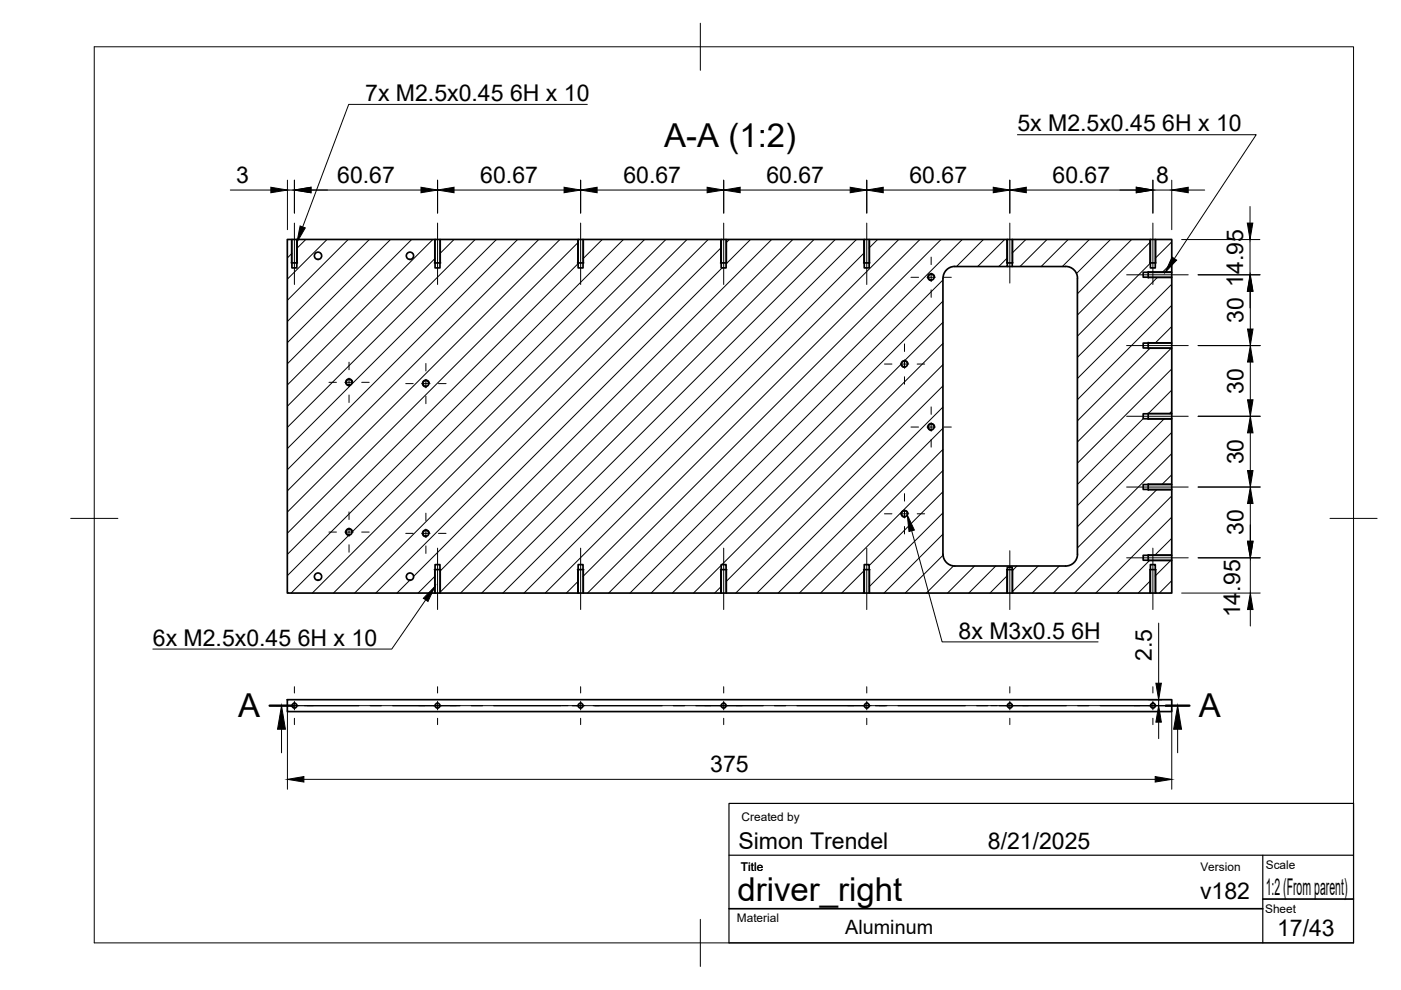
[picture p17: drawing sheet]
<svg xmlns="http://www.w3.org/2000/svg" width="297mm" height="210mm" viewBox="0 0 297 210" stroke-linecap="round" stroke-linejoin="round" font-family="sans-serif">
<defs><g id="words">
<g font-size="7">
<text x="140.8" y="31.1">A-A (1:2)</text>
<text x="50.5" y="152.1">A</text>
<text x="254.2" y="152.1">A</text>
<text x="156.4" y="191.1">driver_right</text>
</g>
<g font-size="4.9">
<text x="77.4" y="21.4">7x M2.5x0.45</text>
<text x="108.1" y="21.4">6H x 10</text>
<text x="215.7" y="27.9">5x M2.5x0.45</text>
<text x="246.4" y="27.9">6H x 10</text>
<text x="50" y="38.8">3</text>
<text x="71.5" y="38.8">60.67</text>
<text x="101.8" y="38.8">60.67</text>
<text x="132.2" y="38.8">60.67</text>
<text x="162.5" y="38.8">60.67</text>
<text x="192.8" y="38.8">60.67</text>
<text x="223.2" y="38.8">60.67</text>
<text x="245.2" y="38.8">8</text>
<text x="263.6" y="60.8" transform="rotate(-90 263.6 60.8)">14.95</text>
<text x="263.6" y="68.5" transform="rotate(-90 263.6 68.5)">30</text>
<text x="263.6" y="83.5" transform="rotate(-90 263.6 83.5)">30</text>
<text x="263.6" y="98.5" transform="rotate(-90 263.6 98.5)">30</text>
<text x="263.6" y="113.5" transform="rotate(-90 263.6 113.5)">30</text>
<text x="262.9" y="130.9" transform="rotate(-90 262.9 130.9)">14.95</text>
<text x="32.4" y="136.9">6x M2.5x0.45</text>
<text x="63.1" y="136.9">6H x 10</text>
<text x="203.2" y="135.4">8x M3x0.5</text>
<text x="227.2" y="135.4">6H</text>
<text x="244.2" y="140.1" transform="rotate(-90 244.2 140.1)">2.5</text>
<text x="150.6" y="163.8">375</text>
<text x="156.5" y="180">Simon Trendel</text>
<text x="209.4" y="180">8/21/2025</text>
<text x="254.4" y="190.6">v182</text>
<text x="268.4" y="189.7">1:2 (From parent)</text>
<text x="270.8" y="198.4">17/43</text>
</g>
<text font-size="4.2" x="179.2" y="198">Aluminum</text>
<g font-size="2.5">
<text x="157.2" y="174.2">Created by</text>
<text x="157.1" y="184.6">Title</text>
<text x="254.5" y="184.6">Version</text>
<text x="268.4" y="184.3">Scale</text>
<text x="156.2" y="195.5">Material</text>
<text x="268.2" y="193.5">Sheet</text>
</g>
</g></defs>
<!-- layer: Visible -->
<g fill="none" stroke="#000" stroke-width=".36">
<path d="M60.9 50.8h1v6h1v-6h29.3v6h1.1v-6h29.3v6h1v-6h29.3v6h1v-6h29.3v6h1.1v-6h29.3v5.7h-11.2a2.54 2.54 0 0 0-2.5 2.5v58.5a2.51 2.51 0 0 0 2.5 2.5h23.5a2.48 2.48 0 0 0 2.5-2.5l.1-58.5a2.48 2.48 0 0 0-2.6-2.5h-11.3v-5.7h29.3v6h1v-6h3.5v6.9h-6v1.1h6v13.9h-6v1.1h6v13.9h-6v1.1h6v13.9h-6v1.1h6v13.9h-6v1.1h6v6.9h-3.5v-6h-1v6h-29.3v-5.4h-1v5.4h-29.3v-6h-1.1v6h-29.3v-6h-1v6h-29.3v-6h-1v6h-29.3v-6h-1.1v6h-31.3zM61.8 55.7h1.3M61.9 50.8h1M92.1 55.7h1.3M92.2 50.8h1.1M122.4 55.7h1.3M122.6 50.8h1M152.8 55.7h1.3M152.9 50.8h1M183.1 55.7h1.3M183.2 50.8h1.1M213.4 55.7h1.3"/>
<path d="M213.6 56.5h1M213.6 50.8h1M243.4 57.6v1.3M243.8 55.7h1.3M243.9 50.8h1M248.4 57.7v1.1M243.4 72.6v1.3M248.4 72.7v1.1M243.4 87.6v1.3M248.4 87.7v1.1M243.4 102.6v1.3M243.4 117.6v1.3"/>
<path d="M248.4 102.7v1.1M248.4 117.7v1.1M92.1 120.8h1.3M92.2 125.7h1.1M122.4 120.8h1.3M122.6 125.7h1M152.8 120.8h1.3M152.9 125.7h1M183.1 120.8h1.3M183.2 125.7h1.1M213.4 120.8h1.3M213.6 125.7h1"/>
<path d="M243.8 120.8h1.3M243.9 125.7h1M60.9 148.4h187.5v2.5h-187.5z"/>
<circle cx="67.4" cy="54.2" r=".77"/>
<circle cx="86.9" cy="54.2" r=".77"/>
<circle cx="197.4" cy="58.8" r=".62"/>
<circle cx="191.8" cy="77.2" r=".62"/>
<circle cx="74" cy="81.1" r=".62"/>
<circle cx="90.3" cy="81.3" r=".62"/>
<circle cx="197.4" cy="90.5" r=".62"/>
<circle cx="74" cy="112.8" r=".62"/>
<circle cx="90.3" cy="113.1" r=".62"/>
<circle cx="191.8" cy="108.9" r=".62"/>
<circle cx="67.4" cy="122.3" r=".77"/>
<circle cx="86.9" cy="122.3" r=".77"/>
<circle cx="62.4" cy="149.6" r=".52"/>
<circle cx="92.8" cy="149.6" r=".52"/>
<circle cx="123.1" cy="149.6" r=".52"/>
<circle cx="153.4" cy="149.6" r=".52"/>
<circle cx="183.8" cy="149.6" r=".52"/>
<circle cx="214.1" cy="149.6" r=".52"/>
<circle cx="244.4" cy="149.6" r=".52"/>
</g>
<!-- layer: Visible Narrow -->
<g fill="none" stroke="#000" stroke-width=".21">
<path d="M61.8 50.8v4.9M63.1 50.8v4.9M92.1 50.8v4.9M93.4 50.8v4.9M122.4 50.8v4.9M123.7 50.8v4.9M152.8 50.8v4.9M154.1 50.8v4.9M183.1 50.8v4.9M184.4 50.8v4.9M198.2 58.6a.77 .77 0 0 0-.9-.6 .77 .77 0 0 0-.6 .9 .77 .77 0 0 0 .9 .6M213.4 50.8v4.9"/>
<path d="M214.7 50.8v4.9M243.4 57.6h5M243.4 58.9h5M243.8 50.8v4.9M245.1 50.8v4.9M192.5 77a.77 .77 0 0 0-.9-.6 .77 .77 0 0 0-.6 .9 .77 .77 0 0 0 .9 .6M243.4 72.6h5M243.4 73.9h5M74.8 80.9a.77 .77 0 0 0-.9-.6 .77 .77 0 0 0-.7 .9 .77 .77 0 0 0 .9 .6M91 81.2a.77 .77 0 0 0-.8-.7 .77 .77 0 0 0-.7 .9 .77 .77 0 0 0 .9 .7M198.2 90.4a.77 .77 0 0 0-.9-.6 .77 .77 0 0 0-.6 .8 .77 .77 0 0 0 .9 .7M243.4 87.6h5"/>
<path d="M243.4 88.9h5M74.8 112.7a.77 .77 0 0 0-.9-.7 .77 .77 0 0 0-.7 .9 .77 .77 0 0 0 .9 .7M91 112.9a.77 .77 0 0 0-.8-.6 .77 .77 0 0 0-.7 .9 .77 .77 0 0 0 .9 .6M192.5 108.8a.77 .77 0 0 0-.9-.6 .77 .77 0 0 0-.6 .9 .77 .77 0 0 0 .9 .6M243.4 102.6h5M243.4 103.9h5M243.4 117.6h5M243.4 118.9h5M92.1 120.8v4.9M93.4 120.8v4.9M122.4 120.8v4.9M123.7 120.8v4.9"/>
<path d="M152.8 120.8v4.9M154.1 120.8v4.9M183.1 120.8v4.9M184.4 120.8v4.9M213.4 120.8v4.9M214.7 120.8v4.9M243.8 120.8v4.9M245.1 120.8v4.9"/>
</g>
<!-- layer: BORDER -->
<path d="M20 9.9h267v190h-267zM148.5 4.9v10M15 109.9h10M282 109.9h10M148.5 194.9v10" fill="none" stroke="#000" stroke-width=".21"/>
<!-- layer: TITLEBLOCK -->
<path d="M154.6 170.3h132.4v29.6h-132.4zM154.6 181.3h132.4M267.7 181.3v18.6" fill="none" stroke="#000" stroke-width=".25"/>
<path d="M154.6 192.7h113.1M267.7 190.6h19.3" fill="none" stroke="#000" stroke-width=".36"/>
<!-- layer: Smart Centers -->
<g fill="none" stroke="#000" stroke-width=".21">
<path d="M62.4 47.3v13M92.8 47.3v13M123.1 47.3v13M153.4 47.3v13M183.8 47.3v13M193.1 58.8h1.7M196.5 58.8h1.8M197.4 54.5v1.6M197.4 57.9v1.8M200.1 58.8h1.6M214.1 47.3v12.7M238.9 58.3h13"/>
<path d="M244.4 47.3v13M74 76.8v1.6M90.3 77.1v1.5M187.5 77.2h1.6M190.9 77.2h1.8M191.8 72.9v1.6M191.8 76.3v1.8M191.8 79.9v1.6M194.5 77.2h1.5M197.4 61.5v1.5M238.9 73.3h13M69.7 81.1h1.6"/>
<path d="M73.1 81.1h1.8M74 80.2v1.8M74 83.7v1.6M76.7 81.1h1.6M86 81.3h1.6M89.4 81.3h1.8M90.3 80.4v1.8M90.3 84v1.6M93 81.3h1.6M193.1 90.5h1.7M196.5 90.5h1.8M197.4 86.3v1.6"/>
<path d="M197.4 89.6v1.8M197.4 93.2v1.6M200.1 90.5h1.6M238.9 88.3h13M69.7 112.8h1.6M73.1 112.8h1.8M74 108.5v1.6M74 111.9v1.8M74 115.5v1.6M76.7 112.8h1.6M86 113.1h1.6M89.4 113.1h1.8"/>
<path d="M90.3 108.8v1.6M90.3 112.2v1.8M90.3 115.8v1.5M92.8 116.2v13M93 113.1h1.6M123.1 116.2v13M153.4 116.2v13M183.8 116.2v13M187.5 108.9h1.6M190.9 108.9h1.8M191.8 104.7v1.5M191.8 108v1.8"/>
<path d="M191.8 111.6v1.6M194.5 108.9h1.5M214.1 116.8v12.4M238.9 103.3h13M238.9 118.3h13M244.4 116.2v13M58.4 149.6h1.4M61.5 149.6h1.8M62.4 145.6v1.3M62.4 148.7v1.8M62.4 152.3v1.3M65.1 149.6h1.3"/>
<path d="M88.8 149.6h1.3M91.9 149.6h1.8M92.8 145.6v1.3M92.8 148.7v1.8M92.8 152.3v1.3M95.4 149.6h1.4M119.1 149.6h1.3M122.2 149.6h1.8M123.1 145.6v1.3M123.1 148.7v1.8M123.1 152.3v1.3M125.8 149.6h1.3"/>
<path d="M149.4 149.6h1.3M152.5 149.6h1.8M153.4 145.6v1.3M153.4 148.7v1.8M153.4 152.3v1.3M156.1 149.6h1.3M179.7 149.6h1.4M182.9 149.6h1.8M183.8 145.6v1.3M183.8 148.7v1.8M183.8 152.3v1.3M186.4 149.6h1.4"/>
<path d="M210.1 149.6h1.3M213.2 149.6h1.8M214.1 145.6v1.3M214.1 148.7v1.8M214.1 152.3v1.3M216.8 149.6h1.3M240.4 149.6h1.3M243.5 149.6h1.8M244.4 145.6v1.3M244.4 148.7v1.8M244.4 152.3v1.3M247.1 149.6h1.3"/>
</g>
<!-- layer: Hatching -->
<g fill="none" stroke="#000" stroke-width=".21">
<path d="M61.9 53.7l-1 1M64.8 50.8l-1.9 1.9M69.3 50.8l-8.4 8.4M73.8 50.8l-12.9 12.9M78.3 50.8l-17.4 17.3M82.8 50.8l-21.9 21.8M87.3 50.8l-26.4 26.3M91.8 50.8l-30.9 30.8M92.2 54.8l-31.3 31.3M96.2 50.8l-2.9 3M100.7 50.8l-39.8 39.8M105.2 50.8l-44.3 44.3"/>
<path d="M109.7 50.8l-48.8 48.8M114.2 50.8l-53.3 53.3M118.7 50.8l-57.8 57.8M122.6 51.4l-61.7 61.6M122.6 55.9l-61.7 61.6M127.7 50.8l-4.1 4.1M132.2 50.8l-71.3 71.2M136.7 50.8l-62.1 62M141.2 50.8l-75 74.9M145.6 50.8l-74.9 74.9M150.1 50.8l-74.9 74.9M152.9 52.5l-73.2 73.2"/>
<path d="M153.1 56.8l-65.4 65.4M154.6 50.8l-.7 .7M159.1 50.8l-5.2 5.2M163.6 50.8l-70.3 70.3M168.1 50.8l-74.8 74.8M172.6 50.8l-75 74.9M177.1 50.8l-75 74.9M181.6 50.8l-75 74.9M183.2 53.6l-72.1 72.1M186.1 50.8l-1.8 1.8M190.5 50.8l-74.9 74.9M195 50.8l-71.4 71.4"/>
<path d="M199.5 50.8l-74.9 74.9M199.9 59.4l-66.3 66.3M204 50.8l-74.9 74.9M208.5 50.8l-5.7 5.7M213 50.8l-5.7 5.7M213.6 54.7l-1.8 1.8M217.5 50.8l-2.9 2.9M222 50.8l-5.8 5.7M226.5 50.8l-5.8 5.7M230.9 50.8l-5.7 5.7M235.4 50.8l-7.2 7.2M239.9 50.8l-11.5 11.5"/>
<path d="M243.9 51.3l-15.5 15.5M243.9 55.8l-15.5 15.5M245.4 58.8l-17 17M248.4 51.3l-3.5 3.5M248.4 55.8l-2 1.9M191.2 77.1l-48.7 48.6M199.9 63.9l-61.9 61.8M199.9 68.3l-8.2 8.3M199.9 72.8l-46.8 46.9M199.9 77.3l-46 46M243.9 73.8l-15.5 15.4M248.4 73.8l-20 19.9"/>
<path d="M248.4 60.3l-20 20M248.4 64.7l-20 20M248.4 69.2l-3.5 3.5M248.4 78.2l-20 20M199.9 81.8l-43.9 43.9M199.9 86.3l-39.4 39.4M199.9 90.8l-34.9 34.9M199.9 95.3l-30.4 30.4M199.9 99.8l-25.9 25.9M242.4 88.8l-14 13.9M246.8 88.8l-18.4 18.4M248.4 82.7l-5 5"/>
<path d="M248.4 87.2l-.5 .5M248.4 91.7l-20 20M248.4 96.2l-20 20M74 113.4l-12.3 12.3M152.9 119.9l-5.9 5.8M199.9 104.3l-15.6 15.6M199.9 108.7l-15.6 15.7M199.9 113.3l-12.5 12.4M199.9 117.7l-8 8M202.2 120l-5.8 5.7M243.8 118.8l-7 6.9M245.3 103.8l-21.9 21.9"/>
<path d="M248.3 118.8l-3.4 3.3M248.4 100.7l-2.1 2M248.4 105.1l-20.6 20.6M248.4 109.6l-16.1 16.1M248.4 114.1l-3.6 3.6M86.9 123l-2.7 2.7M92.2 122.1l-3.6 3.6M122.6 123.2l-2.5 2.5M152.9 124.3l-1.4 1.4M183.2 121l-4.7 4.7M183.2 125.4l-.3 .3M206.6 120l-5.7 5.7"/>
<path d="M211.1 120l-5.7 5.7M213.6 122l-3.7 3.7M215.6 120l-1 1M220.1 120l-5.5 5.5M224.6 120l-5.7 5.7M243.9 123.1l-2.6 2.6M248.4 123.1l-2.6 2.6"/>
</g>
<!-- layer: Section Lines -->
<path d="M57.2 149.6h5M247.2 149.6h5" fill="none" stroke="#000" stroke-width=".51"/>
<g fill="none" stroke="#000" stroke-width=".25">
<path d="M62.2 149.6h13.9M78.5 149.6h2.4M83.2 149.6h14.3M99.9 149.6h2.4M104.7 149.6h14.3M121.3 149.6h2.4M126.1 149.6h14.3M142.8 149.6h2.4M147.5 149.6h14.3M164.2 149.6h2.4M169 149.6h14.3M185.6 149.6h2.4"/>
<path d="M190.4 149.6h14.3M207.1 149.6h2.3M211.8 149.6h14.3M228.5 149.6h2.4M233.3 149.6h13.9"/>
</g>
<path d="M59.7 154.6v5M249.7 154.6v5" fill="none" stroke="#000" stroke-width=".21"/>
<path d="M59.7 149.6l.8 5h-1.7zM249.7 149.6l.8 5h-1.7z" fill="#000" stroke="#000" stroke-width=".21"/>
<!-- layer: FD_Dimensions -->
<g fill="none" stroke="#000" stroke-width=".21">
<path d="M60.9 38.2v10.5M62.4 38.2v7M92.8 38.2v7M123.1 38.2v7M153.4 38.2v7M183.8 38.2v7M214.1 38.2v7M244.4 38.2v7M248.4 38.2v10.5M48.8 40.3h8.6M60.9 40.3h1.5M65.9 40.3h23.4"/>
<path d="M96.3 40.3h23.3M126.6 40.3h23.3M156.9 40.3h23.4M187.3 40.3h23.3M217.6 40.3h23.3M244.4 40.3h4M250.5 50.8h16.6M251.9 40.3h3.5M254 58.3h13.2M265 43.8v3.5M265 50.8v7.5M254 73.3h13.2"/>
<path d="M265 61.8v3.5M265.1 61.8v8M265.1 76.8v8M254 88.3h13.2M265.1 91.8v8M254 103.3h13.2M254 118.3h13.2M265.1 106.8v8M265.1 118.3v7.4M245.7 132.1v12.8M250.5 125.7h16.7M265.1 129.2v3.5"/>
<path d="M60.9 150.5v16.8M64.5 149.6h183.3M243.6 148.4h2.7M245.7 148.4v1.2M245.7 153.1v3.5M248.4 150.5v16.8M64.4 165.2h180.5"/>
</g>
<g fill="#000" stroke="#000" stroke-width=".21">
<path d="M57.4 39.7l3.5 .6-3.5 .6zM62.4 40.3l3.5-.6v1.2zM89.3 39.7l3.5 .6-3.5 .6zM92.8 40.3l3.5-.6v1.2zM119.6 39.7l3.5 .6-3.5 .6zM123.1 40.3l3.5-.6v1.2zM149.9 39.7l3.5 .6-3.5 .6zM153.4 40.3l3.5-.6v1.2zM180.3 39.7l3.5 .6-3.5 .6zM183.8 40.3l3.5-.6v1.2zM210.6 39.7l3.5 .6-3.5 .6zM214.1 40.3l3.5-.6v1.2z"/>
<path d="M240.9 39.7l3.5 .6-3.5 .6zM248.4 40.3l3.5-.6v1.2zM264.5 47.3h1.1l-.6 3.5zM265 58.3l.6 3.5h-1.1zM265.1 58.3l.6 3.5h-1.2zM264.5 69.8h1.2l-.6 3.5zM265.1 73.3l.6 3.5h-1.2zM264.5 84.8h1.2l-.6 3.5zM265.1 88.3l.6 3.5h-1.2zM264.5 99.8h1.2l-.6 3.5zM265.1 103.3l.6 3.5h-1.2zM264.5 114.8h1.2l-.6 3.5z"/>
<path d="M265.1 125.7l.6 3.5h-1.2zM245.7 149.6l.5 3.5h-1.1zM245.1 144.9h1.1l-.5 3.5zM60.9 165.2l3.5-.6v1.2zM244.9 164.6l3.5 .6-3.5 .6z"/>
</g>
<!-- layer: Hole Notes -->
<path d="M63.6 47.9l1.1 .4-1.8 3.1zM248.5 54.5l1 .7-2.4 2.5zM192.4 109.2l1.5 3.2-1.2 .3zM92.2 124.3l-1.5 3.2-.9-.7z" fill="#000" stroke="#000" stroke-width=".21"/>
<path d="M124.5 22.1h-50.6l-9.7 26M215.7 28.6h50.6l-17.3 26.2M193.3 112.5l6.4 23.6h33.1M90.3 127.2l-7.2 10.4h-50.7" fill="none" stroke="#000" stroke-width=".21"/>
<use href="#words"/>
</svg>
